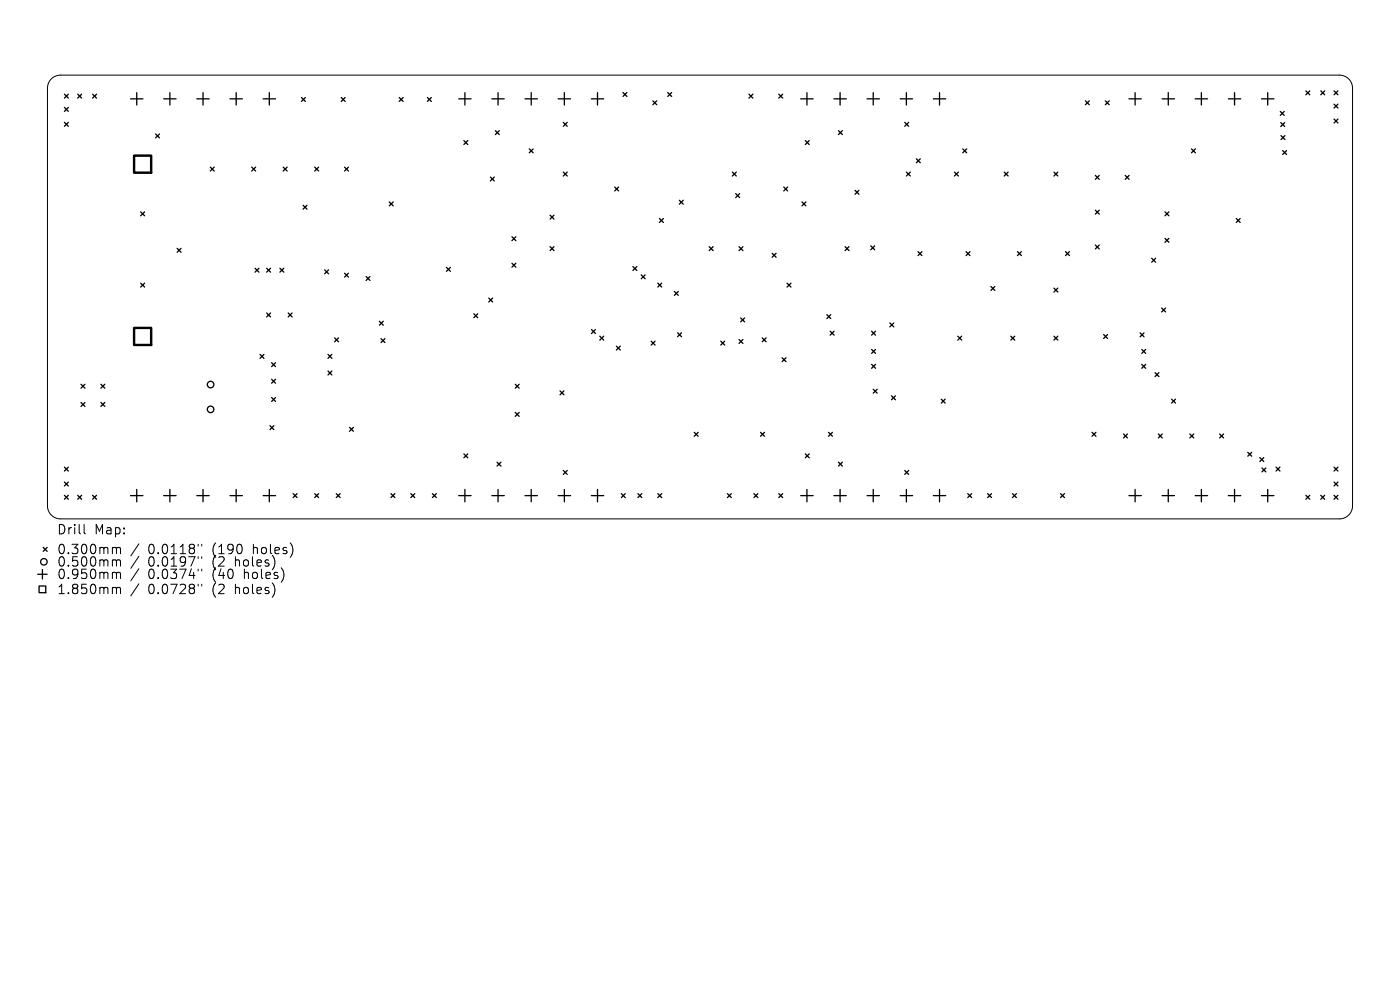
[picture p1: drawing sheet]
<svg xmlns="http://www.w3.org/2000/svg" width="297mm" height="210mm" viewBox="0 0 297 210" stroke-linecap="round" stroke-linejoin="round" font-family="sans-serif">
<defs><g id="words">
<g font-size="2.8">
<text x="12" y="113.6">Drill</text>
<text x="20" y="113.6">Map:</text>
<text x="12" y="117.8">0.300mm</text>
<text x="31.4" y="117.8">0.0118&quot;</text>
<text x="45.2" y="117.8">(190</text>
<text x="53.9" y="117.8">holes)</text>
<text x="12" y="120.5">0.500mm</text>
<text x="12" y="123.1">0.950mm</text>
<text x="31.4" y="120.5">0.0197&quot;</text>
<text x="31.4" y="123.1">0.0374&quot;</text>
<text x="45.2" y="120.5">(2</text>
<text x="45.2" y="123.1">(40</text>
<text x="50.1" y="120.5">holes)</text>
<text x="52" y="123.1">holes)</text>
<text x="12" y="126.3">1.850mm</text>
<text x="31.4" y="126.3">0.0728&quot;</text>
<text x="45.2" y="126.3">(2</text>
<text x="50.1" y="126.3">holes)</text>
</g>
</g></defs>
<g fill="none" stroke="#000" stroke-width=".21">
<path d="M10.9 16.7a2.77 2.77 0 0 1 1.9-.8h271.4a2.77 2.77 0 0 1 2.7 2.8v88.6a2.77 2.77 0 0 1-2.7 2.8h-271.4a2.77 2.77 0 0 1-2.7-2.8v-88.6a2.77 2.77 0 0 1 .8-2zM17.8 111.3v1.7l.3 .3M24.1 116.1h.3l.3 .3M24.1 118.8h.3l.3 .2M24.7 116.4l.3-.3 .5 .1 .1 1.3M24.7 116.4v1.1M24.7 119v1.1M24.7 119l.3-.2 .5 .1 .1 1.2M29.5 115.4l-1.7 2.5M29.5 118l-1.7 2.6M42 115.5v.3M42 118.1v.4"/>
<path d="M42.8 115.5v.3M42.8 118.1v.4M24.1 121.4h.3l.3 .3M24.1 124.6h.3l.3 .3M24.7 121.7v1M24.7 124.9v1M24.7 121.7l.3-.3 .5 .1 .1 1.2M24.7 124.9l.3-.3 .5 .1 .1 1.2M29.5 120.6l-1.7 2.6M29.5 123.8l-1.7 2.6M42 120.7v.4M42 123.9v.4"/>
<path d="M42.8 120.7v.4M42.8 123.9v.4"/>
</g>
<g fill="none" stroke="#000" stroke-width=".28">
<path d="M13.7 20l.8 .8M14.5 20l-.8 .8M16.5 20l.8 .8M17.3 20l-.8 .8M19.6 20l.9 .8M20.5 20l-.9 .8M29 19.7v2.6M36 19.7v2.6M43.1 19.7v2.6M50.1 19.7v2.6M57.1 19.7v2.6M98.6 19.7v2.6"/>
<path d="M105.7 19.7v2.6M112.7 19.7v2.6M119.7 19.7v2.6M126.8 19.7v2.6M132.2 19.6l.8 .9M133 19.6l-.8 .9M141.7 19.6l.8 .9M142.5 19.6l-.8 .9M158.9 20l.8 .8M159.7 20l-.8 .8M165.2 20l.8 .8M166 20l-.8 .8"/>
<path d="M171.2 19.7v2.6M178.2 19.7v2.6M185.3 19.7v2.6M192.3 19.7v2.6M199.3 19.7v2.6M240.8 19.7v2.6M247.8 19.7v2.6M254.9 19.7v2.6M261.9 19.7v2.6M268.9 19.7v2.6M277 19.3l.9 .8M277.9 19.3l-.9 .8"/>
<path d="M280.2 19.3l.8 .8M281 19.3l-.8 .8M283 19.3l.8 .8M283.8 19.3l-.8 .8M13.7 22.8l.8 .8M13.7 26l.8 .8M14.5 22.8l-.8 .8M14.5 26l-.8 .8M27.7 21h2.6M33 28.4l.8 .8M33.8 28.4l-.8 .8M34.7 21h2.7"/>
<path d="M41.8 21h2.6M44.6 35.5l.8 .8M45.4 35.5l-.8 .8M48.8 21h2.6M53.4 35.5l.8 .8M54.2 35.5l-.8 .8M55.8 21h2.7M60.1 35.5l.8 .8M60.9 35.5l-.8 .8M63.9 20.7l.9 .8M64.8 20.7l-.9 .8M66.8 35.5l.8 .8"/>
<path d="M67.6 35.5l-.8 .8M72.4 20.7l.8 .8M73.1 35.5l.8 .8M73.2 20.7l-.8 .8M73.9 35.5l-.8 .8M84.7 20.7l.8 .8M85.5 20.7l-.8 .8M90.7 20.7l.8 .8M91.5 20.7l-.8 .8M97.3 21h2.6M98.4 29.8l.8 .9M99.2 29.8l-.8 .9"/>
<path d="M104 37.6l.9 .8M104.3 21h2.7M104.9 37.6l-.9 .8M105.1 27.7l.8 .8M105.9 27.7l-.8 .8M111.4 21h2.6M112.3 31.6l.8 .8M113.1 31.6l-.8 .8M118.4 21h2.6M119.5 26l.8 .8M119.5 36.5l.8 .8M120.3 26l-.8 .8"/>
<path d="M120.3 36.5l-.8 .8M125.4 21h2.7M130.4 39.7l.8 .8M131.2 39.7l-.8 .8M138.5 21.4l.8 .8M139.3 21.4l-.8 .8M155.4 36.5l.8 .8M156.2 36.5l-.8 .8M166.3 39.7l.8 .8M167.1 39.7l-.8 .8M169.9 21h2.6M170.8 29.8l.9 .9"/>
<path d="M171.7 29.8l-.9 .9M176.9 21h2.6M177.9 27.7l.8 .8M178.7 27.7l-.8 .8M183.9 21h2.7M191 21h2.6M191.9 26l.9 .8M192.3 36.5l.8 .8M192.8 26l-.9 .8M193.1 36.5l-.8 .8M194.4 33.7l.8 .8M195.2 33.7l-.8 .8"/>
<path d="M198 21h2.6M202.5 36.5l.8 .8M203.3 36.5l-.8 .8M204.2 31.6l.9 .8M205.1 31.6l-.9 .8M213 36.5l.9 .8M213.9 36.5l-.9 .8M223.6 36.5l.8 .8M224.4 36.5l-.8 .8M230.3 21.4l.8 .8M231.1 21.4l-.8 .8M232.4 37.2l.8 .8"/>
<path d="M233.2 37.2l-.8 .8M234.5 21.4l.8 .8M235.3 21.4l-.8 .8M238.7 37.2l.8 .8M239.5 21h2.6M239.5 37.2l-.8 .8M246.5 21h2.7M252.8 31.6l.8 .8M253.6 21h2.6M253.6 31.6l-.8 .8M260.6 21h2.6M267.6 21h2.7"/>
<path d="M271.6 23.6l.8 .9M271.7 26l.8 .8M271.8 28.8l.8 .8M272.1 31.9l.8 .9M272.4 23.6l-.8 .9M272.5 26l-.8 .8M272.6 28.8l-.8 .8M272.9 31.9l-.8 .9M283 25.3l.8 .8M283 22.1l.8 .8M283.8 22.1l-.8 .8M283.8 25.3l-.8 .8"/>
<path d="M29.8 44.9l.9 .9M30.7 44.9l-.9 .9M37.6 52.7l.8 .8M38.4 52.7l-.8 .8M54.1 56.9l.8 .8M54.9 56.9l-.8 .8M56.6 56.9l.8 .8M57.4 56.9l-.8 .8M59.4 56.9l.8 .8M60.2 56.9l-.8 .8M64.3 43.5l.8 .9M65.1 43.5l-.8 .9"/>
<path d="M68.9 57.3l.8 .8M69.7 57.3l-.8 .8M73.1 58l.8 .8M73.9 58l-.8 .8M77.7 58.7l.8 .8M78.5 58.7l-.8 .8M82.6 42.8l.8 .9M83.4 42.8l-.8 .9M94.7 56.7l.8 .9M95.5 56.7l-.8 .9M108.6 50.2l.8 .8M108.6 55.8l.8 .9"/>
<path d="M109.4 50.2l-.8 .8M109.4 55.8l-.8 .9M116.7 45.6l.8 .9M116.7 52.3l.8 .9M117.5 45.6l-.8 .9M117.5 52.3l-.8 .9M134.3 56.5l.8 .9M135.1 56.5l-.8 .9M136 58.3l.9 .8M136.9 58.3l-.9 .8M139.9 46.4l.8 .8M140.7 46.4l-.8 .8"/>
<path d="M144.1 42.5l.8 .8M144.9 42.5l-.8 .8M150.4 52.3l.9 .9M151.3 52.3l-.9 .9M156.1 41.1l.8 .8M156.8 52.3l.8 .9M156.9 41.1l-.8 .8M157.6 52.3l-.8 .9M163.8 53.7l.8 .9M164.6 53.7l-.8 .9M170.1 42.8l.9 .9M171 42.8l-.9 .9"/>
<path d="M179.3 52.3l.8 .9M180.1 52.3l-.8 .9M181.4 40.4l.8 .8M182.2 40.4l-.8 .8M184.7 52.2l.9 .8M185.6 52.2l-.9 .8M194.8 53.4l.8 .8M195.6 53.4l-.8 .8M204.9 53.4l.9 .8M205.8 53.4l-.9 .8M215.8 53.4l.9 .8M216.7 53.4l-.9 .8"/>
<path d="M226 53.4l.9 .8M226.9 53.4l-.9 .8M232.4 44.6l.8 .8M232.4 52l.8 .8M233.2 52l-.8 .8M233.2 44.6l-.8 .8M244.3 54.8l.9 .8M245.2 54.8l-.9 .8M247.1 44.9l.9 .9M247.1 50.6l.9 .8M248 44.9l-.9 .9M248 50.6l-.9 .8"/>
<path d="M262.3 46.4l.8 .8M263.1 46.4l-.8 .8M29.8 60.1l.9 .8M30.7 60.1l-.9 .8M55.2 75.2l.8 .8M56 75.2l-.8 .8M56.6 66.4l.8 .8M57.4 66.4l-.8 .8M57.6 76.9l.9 .9M58.5 76.9l-.9 .9M61.1 66.4l.9 .8M62 66.4l-.9 .8"/>
<path d="M69.6 75.2l.8 .8M69.6 78.7l.8 .8M70.4 75.2l-.8 .8M70.4 78.7l-.8 .8M71 71.7l.8 .8M71.8 71.7l-.8 .8M80.5 68.2l.8 .8M80.8 71.8l.9 .9M81.3 68.2l-.8 .8M81.7 71.8l-.9 .9M100.5 66.6l.8 .8M101.3 66.6l-.8 .8"/>
<path d="M103.7 63.2l.8 .9M104.5 63.2l-.8 .9M125.5 69.9l.8 .8M126.3 69.9l-.8 .8M127.2 71.3l.9 .8M128.1 71.3l-.9 .8M130.8 73.4l.8 .9M131.6 73.4l-.8 .9M138.1 72.4l.9 .8M139 72.4l-.9 .8M139.5 60.1l.9 .8M140.4 60.1l-.9 .8"/>
<path d="M143.1 61.8l.8 .9M143.7 70.6l.9 .8M143.9 61.8l-.8 .9M144.6 70.6l-.9 .8M152.9 72.4l.8 .8M153.7 72.4l-.8 .8M156.8 72l.8 .9M157.1 67.4l.9 .9M157.6 72l-.8 .9M158 67.4l-.9 .9M161.7 71.7l.8 .8M162.5 71.7l-.8 .8"/>
<path d="M165.9 75.9l.8 .8M166.7 75.9l-.8 .8M167 60.1l.8 .8M167.8 60.1l-.8 .8M175.4 66.7l.8 .9M176.1 70.3l.8 .8M176.2 66.7l-.8 .9M176.9 70.3l-.8 .8M184.9 70.3l.8 .8M184.9 74.1l.8 .9M184.9 77.3l.8 .8M185.7 74.1l-.8 .9"/>
<path d="M185.7 70.3l-.8 .8M185.7 77.3l-.8 .8M188.8 68.5l.8 .8M189.6 68.5l-.8 .8M203.2 71.3l.8 .8M204 71.3l-.8 .8M210.2 60.8l.9 .8M211.1 60.8l-.9 .8M214.4 71.3l.9 .8M215.3 71.3l-.9 .8M223.6 61.1l.8 .9M223.6 71.3l.8 .8"/>
<path d="M224.4 61.1l-.8 .9M224.4 71.3l-.8 .8M234.1 71l.9 .8M235 71l-.9 .8M241.9 70.6l.8 .8M242.2 74.1l.9 .9M242.2 77.3l.9 .8M242.7 70.6l-.8 .8M243.1 77.3l-.9 .8M243.1 74.1l-.9 .9M245 79.1l.9 .8M245.9 79.1l-.9 .8"/>
<path d="M246.4 65.3l.9 .9M247.3 65.3l-.9 .9M13.7 99.1l.8 .8M14.5 99.1l-.8 .8M17.2 81.5l.8 .8M17.2 85.4l.8 .8M18 81.5l-.8 .8M18 85.4l-.8 .8M21.4 81.5l.8 .8M21.4 85.4l.8 .8M22.2 81.5l-.8 .8M22.2 85.4l-.8 .8"/>
<path d="M57.3 90.3l.8 .8M57.6 80.5l.9 .8M57.6 84.3l.9 .9M58.1 90.3l-.8 .8M58.5 80.5l-.9 .8M58.5 84.3l-.9 .9M74.1 90.7l.9 .8M75 90.7l-.9 .8M98.4 96.3l.8 .8M99.2 96.3l-.8 .8M105.4 98l.9 .9M106.3 98l-.9 .9"/>
<path d="M109.3 81.5l.8 .8M109.3 87.5l.8 .8M110.1 81.5l-.8 .8M110.1 87.5l-.8 .8M118.8 82.9l.8 .9M119.5 99.8l.8 .8M119.6 82.9l-.8 .9M120.3 99.8l-.8 .8M147.3 91.7l.8 .8M148.1 91.7l-.8 .8M161.3 91.7l.9 .8M162.2 91.7l-.9 .8"/>
<path d="M170.8 96.3l.9 .8M171.7 96.3l-.9 .8M175.8 91.7l.8 .8M176.6 91.7l-.8 .8M177.9 98l.8 .9M178.7 98l-.8 .9M185.3 82.6l.8 .8M186.1 82.6l-.8 .8M189.1 84l.9 .8M190 84l-.9 .8M191.9 99.8l.9 .8M192.8 99.8l-.9 .8"/>
<path d="M199.7 84.7l.8 .8M200.5 84.7l-.8 .8M231.7 91.7l.8 .8M232.5 91.7l-.8 .8M238.4 92.1l.8 .8M239.2 92.1l-.8 .8M245.7 92.1l.9 .8M246.6 92.1l-.9 .8M248.5 84.7l.9 .8M249.4 84.7l-.9 .8M252.4 92.1l.8 .8M253.2 92.1l-.8 .8"/>
<path d="M258.7 92.1l.9 .8M259.6 92.1l-.9 .8M264.7 95.9l.8 .9M265.5 95.9l-.8 .9M267.3 97.1l.8 .8M267.7 99.3l.8 .8M268.1 97.1l-.8 .8M268.5 99.3l-.8 .8M270.7 99.1l.8 .8M271.5 99.1l-.8 .8M283 99.1l.8 .8M283.8 99.1l-.8 .8"/>
<path d="M9.2 116.1l.8 .9M10 116.1l-.8 .9M13.7 102.3l.8 .8M13.7 105.1l.8 .8M14.5 102.3l-.8 .8M14.5 105.1l-.8 .8M16.5 105.1l.8 .8M17.3 105.1l-.8 .8M19.6 105.1l.9 .8M20.5 105.1l-.9 .8M27.7 105.1h2.6M29 103.8v2.7"/>
<path d="M34.7 105.1h2.7M36 103.8v2.7M41.8 105.1h2.6M43.1 103.8v2.7M48.8 105.1h2.6M50.1 103.8v2.7M55.8 105.1h2.7M57.1 103.8v2.7M62.2 104.7l.8 .9M63 104.7l-.8 .9M66.8 104.7l.8 .9M67.6 104.7l-.8 .9"/>
<path d="M71.3 104.7l.9 .9M72.2 104.7l-.9 .9M82.9 104.7l.9 .9M83.8 104.7l-.9 .9M87.2 104.7l.8 .9M88 104.7l-.8 .9M91.7 104.7l.9 .9M92.6 104.7l-.9 .9M97.3 105.1h2.6M98.6 103.8v2.7M104.3 105.1h2.7M105.7 103.8v2.7"/>
<path d="M111.4 105.1h2.6M112.7 103.8v2.7M118.4 105.1h2.6M119.7 103.8v2.7M125.4 105.1h2.7M126.8 103.8v2.7M131.8 104.7l.8 .9M132.6 104.7l-.8 .9M135.3 104.7l.9 .9M136.2 104.7l-.9 .9M139.5 104.7l.9 .9M140.4 104.7l-.9 .9"/>
<path d="M154.3 104.7l.8 .9M155.1 104.7l-.8 .9M159.9 104.7l.9 .9M160.8 104.7l-.9 .9M165.2 104.7l.8 .9M166 104.7l-.8 .9M169.9 105.1h2.6M171.2 103.8v2.7M176.9 105.1h2.6M178.2 103.8v2.7M183.9 105.1h2.7M185.3 103.8v2.7"/>
<path d="M191 105.1h2.6M192.3 103.8v2.7M198 105.1h2.6M199.3 103.8v2.7M205.3 104.7l.8 .9M206.1 104.7l-.8 .9M209.5 104.7l.8 .9M210.3 104.7l-.8 .9M214.8 104.7l.8 .9M215.6 104.7l-.8 .9M225 104.7l.8 .9M225.8 104.7l-.8 .9"/>
<path d="M239.5 105.1h2.6M240.8 103.8v2.7M246.5 105.1h2.7M247.8 103.8v2.7M253.6 105.1h2.6M254.9 103.8v2.7M260.6 105.1h2.6M261.9 103.8v2.7M267.6 105.1h2.7M268.9 103.8v2.7M277 105.1l.9 .8M277.9 105.1l-.9 .8"/>
<path d="M280.2 105.1l.8 .8M281 105.1l-.8 .8M283 102.3l.8 .8M283 105.1l.8 .8M283.8 102.3l-.8 .8M283.8 105.1l-.8 .8M8 121.8h2M8.3 124.3h1.4v1.4h-1.4zM9 120.8v2"/>
<circle cx="44.7" cy="86.8" r=".69"/>
<circle cx="44.7" cy="81.6" r=".69"/>
<circle cx="9.3" cy="119.2" r=".69"/>
</g>
<path d="M28.4 33h3.7v3.6h-3.7zM28.4 69.6h3.7v3.6h-3.7z" fill="none" stroke="#000" stroke-width=".51"/>
<use href="#words"/>
</svg>
